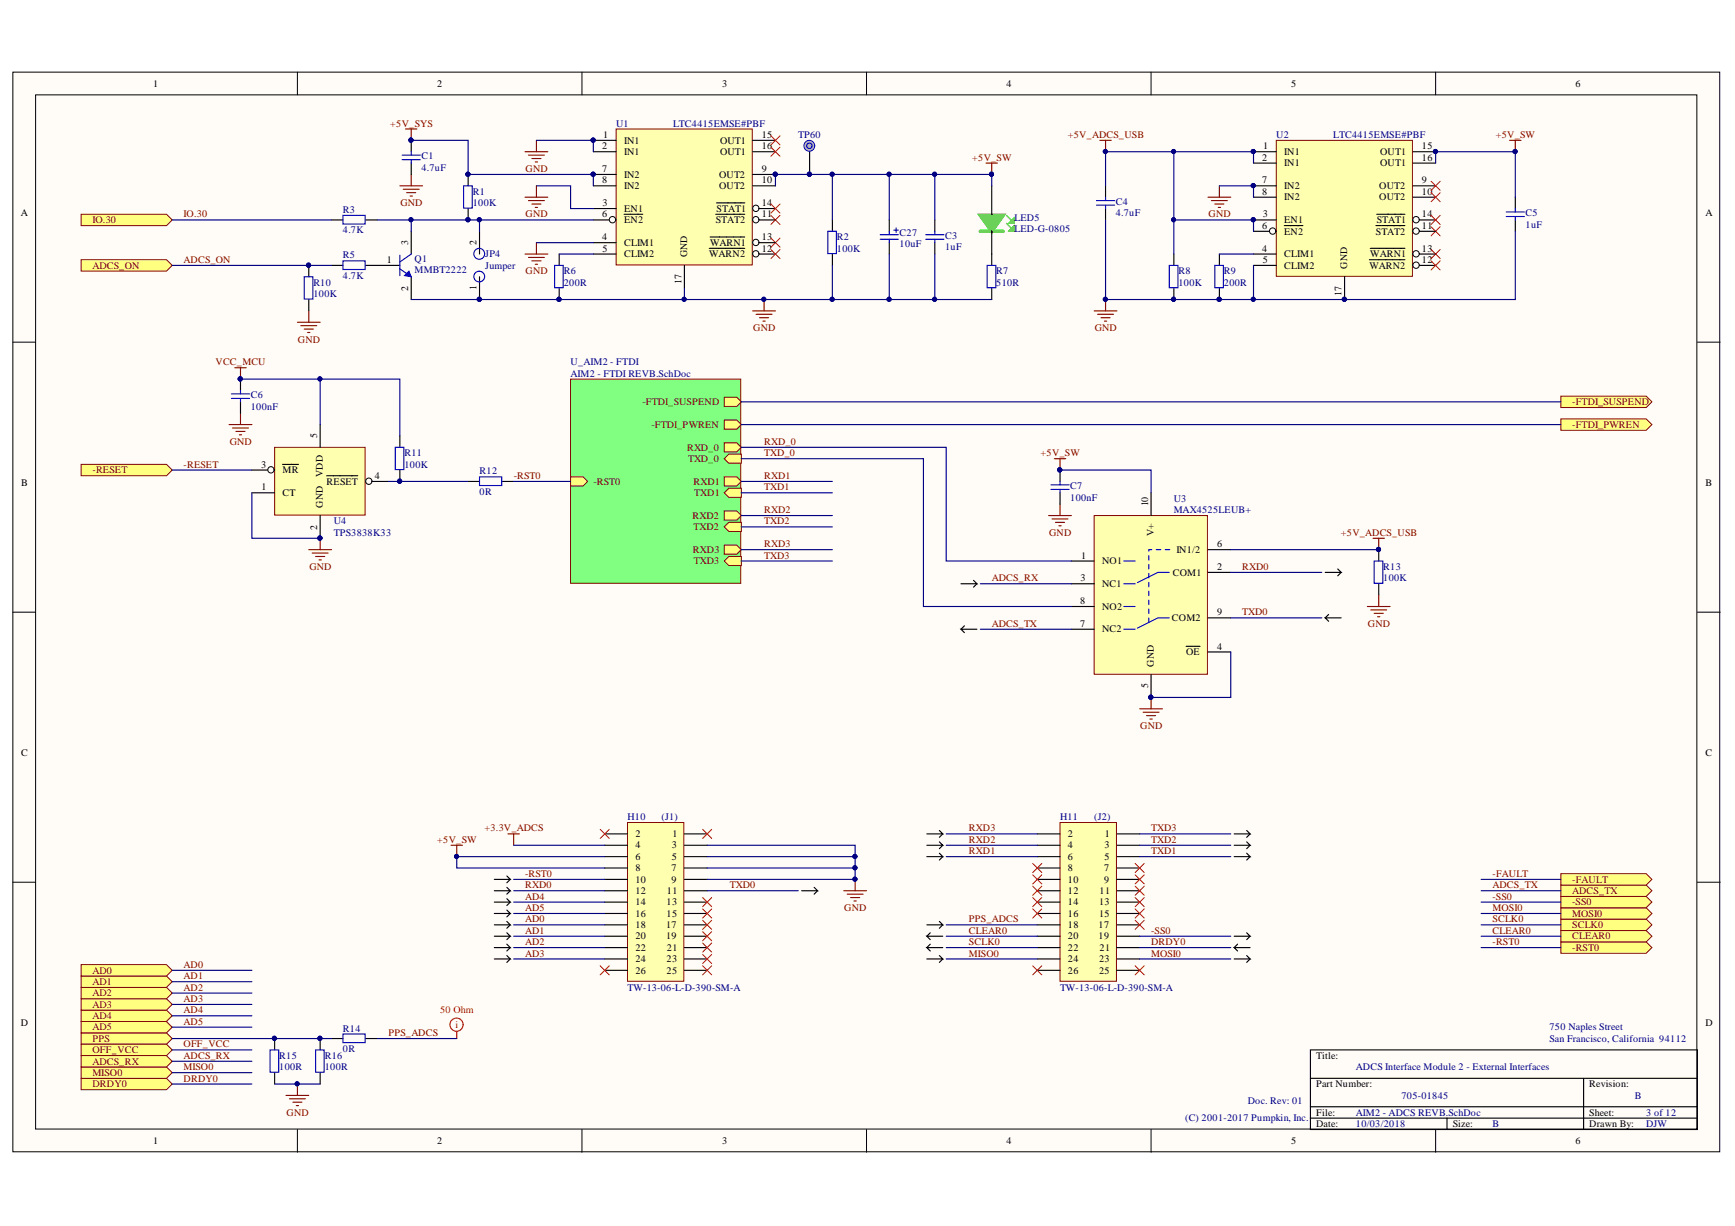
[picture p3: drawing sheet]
<svg xmlns="http://www.w3.org/2000/svg" width="297mm" height="210mm" viewBox="0 0 297 210" stroke-linecap="round" stroke-linejoin="round" font-family="sans-serif">
<defs><g id="words">
<g font-size="1.7">
<text x="26.2" y="14.8">1</text>
<text x="74.9" y="14.8">2</text>
<text x="123.6" y="14.8">3</text>
<text x="172.3" y="14.8">4</text>
<text x="221.1" y="14.8">5</text>
<text x="269.7" y="14.8">6</text>
<text x="103.2" y="23.6">1</text>
<text x="130.4" y="23.6">15</text>
<text x="103.1" y="25.6">2</text>
<text x="103.1" y="29.4">7</text>
<text x="106.8" y="24.6">IN1</text>
<text x="106.8" y="26.5">IN1</text>
<text x="123.3" y="24.6">OUT1</text>
<text x="123.3" y="26.5">OUT1</text>
<text x="130.4" y="29.4">9</text>
<text x="130.4" y="25.6">16</text>
<text x="216.1" y="27.5">2</text>
<text x="216.3" y="25.6">1</text>
<text x="219.9" y="26.5">IN1</text>
<text x="219.9" y="28.5">IN1</text>
<text x="236.3" y="26.5">OUT1</text>
<text x="236.3" y="28.5">OUT1</text>
<text x="243.4" y="25.6">15</text>
<text x="243.4" y="27.5">16</text>
<text x="103.1" y="31.4">8</text>
<text x="103.2" y="35.3">3</text>
<text x="106.8" y="30.4">IN2</text>
<text x="106.8" y="32.4">IN2</text>
<text x="123.1" y="30.4">OUT2</text>
<text x="123.1" y="32.4">OUT2</text>
<text x="130.4" y="31.4">10</text>
<text x="130.4" y="35.3">14</text>
<text x="216.1" y="31.4">7</text>
<text x="216.1" y="33.3">8</text>
<text x="219.9" y="32.4">IN2</text>
<text x="219.9" y="34.3">IN2</text>
<text x="236.1" y="32.4">OUT2</text>
<text x="236.1" y="34.3">OUT2</text>
<text x="243.4" y="31.4">9</text>
<text x="243.4" y="33.3">10</text>
<text x="3.6" y="37">A</text>
<text x="69.9" y="41.9" transform="rotate(-90 69.9 41.9)">3</text>
<text x="81.6" y="41.9" transform="rotate(-90 81.6 41.9)">2</text>
<text x="103.1" y="41.1">4</text>
<text x="103.1" y="37.2">6</text>
<text x="106.8" y="36.3">EN1</text>
<text x="106.8" y="38.2">EN2</text>
<text x="122.5" y="38.2">STAT2</text>
<text x="122.7" y="36.3">STAT1</text>
<text x="130.4" y="37.2">11</text>
<text x="130.4" y="41.1">13</text>
<text x="216.1" y="39.2">6</text>
<text x="216.2" y="37.2">3</text>
<text x="219.9" y="38.2">EN1</text>
<text x="219.9" y="40.2">EN2</text>
<text x="235.6" y="40.2">STAT2</text>
<text x="235.7" y="38.2">STAT1</text>
<text x="243.4" y="39.2">11</text>
<text x="243.4" y="37.2">14</text>
<text x="292" y="37">A</text>
<text x="66.2" y="45">1</text>
<text x="103.2" y="43.1">5</text>
<text x="106.8" y="42.1">CLIM1</text>
<text x="106.8" y="44">CLIM2</text>
<text x="117.6" y="44.1" transform="rotate(-90 117.6 44.1)">GND</text>
<text x="121.4" y="44">WARN2</text>
<text x="121.6" y="42.1">WARN1</text>
<text x="130.4" y="43.1">12</text>
<text x="216.1" y="43.1">4</text>
<text x="216.2" y="45">5</text>
<text x="219.9" y="44">CLIM1</text>
<text x="219.9" y="46">CLIM2</text>
<text x="230.7" y="46" transform="rotate(-90 230.7 46)">GND</text>
<text x="234.4" y="46">WARN2</text>
<text x="234.6" y="44">WARN1</text>
<text x="243.4" y="45">12</text>
<text x="243.4" y="43.1">13</text>
<text x="69.9" y="49.8" transform="rotate(-90 69.9 49.8)">2</text>
<text x="81.6" y="49.6" transform="rotate(-90 81.6 49.6)">1</text>
<text x="116.7" y="48.7" transform="rotate(-90 116.7 48.7)">17</text>
<text x="229.7" y="50.6" transform="rotate(-90 229.7 50.6)">17</text>
<text x="54.3" y="75" transform="rotate(-90 54.3 75)">5</text>
<text x="3.6" y="83.2">B</text>
<text x="44.7" y="80.1">3</text>
<text x="44.8" y="84">1</text>
<text x="48.4" y="81">MR</text>
<text x="55.3" y="81.7" transform="rotate(-90 55.3 81.7)">VDD</text>
<text x="55.9" y="83">RESET</text>
<text x="64.2" y="82">4</text>
<text x="292" y="83.2">B</text>
<text x="48.4" y="84.9">CT</text>
<text x="55.3" y="86.9" transform="rotate(-90 55.3 86.9)">GND</text>
<text x="196.6" y="86.7" transform="rotate(-90 196.6 86.7)">10</text>
<text x="54.3" y="90.7" transform="rotate(-90 54.3 90.7)">2</text>
<text x="185.1" y="95.6">1</text>
<text x="197.5" y="91.8" transform="rotate(-90 197.5 91.8)">V+</text>
<text x="201.4" y="94.7">IN1/2</text>
<text x="208.4" y="93.7">6</text>
<text x="185" y="99.5">3</text>
<text x="188.7" y="96.6">NO1</text>
<text x="188.7" y="100.5">NC1</text>
<text x="200.8" y="98.6">COM1</text>
<text x="208.4" y="97.6">2</text>
<text x="184.9" y="103.4">8</text>
<text x="184.9" y="107.3">7</text>
<text x="188.7" y="104.4">NO2</text>
<text x="200.6" y="106.3">COM2</text>
<text x="208.4" y="105.4">9</text>
<text x="188.7" y="108.3">NC2</text>
<text x="203.1" y="112.2">OE</text>
<text x="208.4" y="111.2">4</text>
<text x="196.6" y="117.8" transform="rotate(-90 196.6 117.8)">5</text>
<text x="197.5" y="114.2" transform="rotate(-90 197.5 114.2)">GND</text>
<text x="3.6" y="129.5">C</text>
<text x="292" y="129.5">C</text>
<text x="108.8" y="143.3">2</text>
<text x="115.1" y="143.3">1</text>
<text x="182.8" y="143.3">2</text>
<text x="189.2" y="143.3">1</text>
<text x="108.8" y="149.2">8</text>
<text x="108.8" y="147.2">6</text>
<text x="108.8" y="145.3">4</text>
<text x="115" y="149.2">7</text>
<text x="115" y="145.3">3</text>
<text x="115" y="147.2">5</text>
<text x="182.8" y="149.2">8</text>
<text x="182.8" y="147.2">6</text>
<text x="182.8" y="145.3">4</text>
<text x="189" y="149.2">7</text>
<text x="189.1" y="145.3">3</text>
<text x="189.1" y="147.2">5</text>
<text x="108.8" y="151.1">10</text>
<text x="108.8" y="155">14</text>
<text x="108.8" y="153.1">12</text>
<text x="114.1" y="155">13</text>
<text x="114.2" y="153.1">11</text>
<text x="115" y="151.1">9</text>
<text x="182.8" y="151.1">10</text>
<text x="182.8" y="155">14</text>
<text x="182.8" y="153.1">12</text>
<text x="188.2" y="155">13</text>
<text x="188.2" y="153.1">11</text>
<text x="189" y="151.1">9</text>
<text x="108.8" y="160.8">20</text>
<text x="108.8" y="158.9">18</text>
<text x="108.8" y="156.9">16</text>
<text x="114" y="158.9">17</text>
<text x="114" y="160.8">19</text>
<text x="114.1" y="156.9">15</text>
<text x="182.8" y="160.8">20</text>
<text x="182.8" y="158.9">18</text>
<text x="182.8" y="156.9">16</text>
<text x="188.1" y="158.9">17</text>
<text x="188.1" y="160.8">19</text>
<text x="188.2" y="156.9">15</text>
<text x="108.8" y="166.7">26</text>
<text x="108.8" y="164.7">24</text>
<text x="108.8" y="162.8">22</text>
<text x="114.1" y="164.7">23</text>
<text x="114.1" y="166.7">25</text>
<text x="114.2" y="162.8">21</text>
<text x="182.8" y="166.7">26</text>
<text x="182.8" y="164.7">24</text>
<text x="182.8" y="162.8">22</text>
<text x="188.2" y="164.7">23</text>
<text x="188.2" y="166.7">25</text>
<text x="188.2" y="162.8">21</text>
<text x="3.6" y="175.7">D</text>
<text x="292" y="175.7">D</text>
<text x="225.3" y="181.3">Title:</text>
<text x="225.3" y="191">File:</text>
<text x="225.3" y="186.1">Part Number:</text>
<text x="272.1" y="186.1">Revision:</text>
<text x="272.1" y="191">Sheet:</text>
<text x="26.2" y="195.9">1</text>
<text x="74.9" y="195.9">2</text>
<text x="123.6" y="195.9">3</text>
<text x="172.3" y="195.9">4</text>
<text x="221.1" y="195.9">5</text>
<text x="225.3" y="193">Date:</text>
<text x="248.7" y="193">Size:</text>
<text x="269.7" y="195.9">6</text>
<text x="272.1" y="193">Drawn By:</text>
</g>
<g font-size="1.7" fill="#800000">
<text x="66.8" y="21.7">+5V_SYS</text>
<text x="182.8" y="23.6">+5V_ADCS_USB</text>
<text x="256.1" y="23.6">+5V_SW</text>
<text x="90" y="29.4">GND</text>
<text x="166.5" y="27.5">+5V_SW</text>
<text x="68.6" y="35.3">GND</text>
<text x="15.8" y="38.2">IO.30</text>
<text x="31.4" y="37.2">IO.30</text>
<text x="90" y="37.2">GND</text>
<text x="206.9" y="37.2">GND</text>
<text x="15.8" y="46">ADCS_ON</text>
<text x="31.4" y="45">ADCS_ON</text>
<text x="90" y="47">GND</text>
<text x="51" y="58.6">GND</text>
<text x="129" y="56.7">GND</text>
<text x="187.4" y="56.7">GND</text>
<text x="36.9" y="62.5">VCC_MCU</text>
<text x="110" y="69.4">-FTDI_SUSPEND</text>
<text x="269.2" y="69.4">-FTDI_SUSPEND</text>
<text x="39.3" y="76.2">GND</text>
<text x="111.5" y="73.2">-FTDI_PWREN</text>
<text x="117.6" y="77.1">RXD_0</text>
<text x="130.8" y="76.2">RXD_0</text>
<text x="269.2" y="73.2">-FTDI_PWREN</text>
<text x="15.8" y="81">-RESET</text>
<text x="31.4" y="80.1">-RESET</text>
<text x="87.9" y="82">-RST0</text>
<text x="101.6" y="83">-RST0</text>
<text x="117.8" y="79.1">TXD_0</text>
<text x="118.7" y="83">RXD1</text>
<text x="130.8" y="82">RXD1</text>
<text x="130.8" y="84">TXD1</text>
<text x="130.8" y="78.1">TXD_0</text>
<text x="178.1" y="78.1">+5V_SW</text>
<text x="118.6" y="88.8">RXD2</text>
<text x="118.9" y="84.9">TXD1</text>
<text x="130.8" y="87.8">RXD2</text>
<text x="130.8" y="89.8">TXD2</text>
<text x="118.6" y="94.7">RXD3</text>
<text x="118.7" y="90.8">TXD2</text>
<text x="130.8" y="93.7">RXD3</text>
<text x="130.8" y="95.6">TXD3</text>
<text x="179.6" y="91.7">GND</text>
<text x="229.6" y="91.7">+5V_ADCS_USB</text>
<text x="53" y="97.6">GND</text>
<text x="118.8" y="96.6">TXD3</text>
<text x="169.8" y="99.5">ADCS_RX</text>
<text x="212.7" y="97.6">RXD0</text>
<text x="169.8" y="107.3">ADCS_TX</text>
<text x="212.7" y="105.4">TXD0</text>
<text x="234.2" y="107.3">GND</text>
<text x="195.2" y="124.8">GND</text>
<text x="83" y="142.4">+3.3V_ADCS</text>
<text x="165.9" y="142.4">RXD3</text>
<text x="197.1" y="142.4">TXD3</text>
<text x="74.9" y="144.3">+5V_SW</text>
<text x="165.9" y="144.3">RXD2</text>
<text x="165.9" y="146.2">RXD1</text>
<text x="197.1" y="144.3">TXD2</text>
<text x="197.1" y="146.2">TXD1</text>
<text x="89.9" y="150.1">-RST0</text>
<text x="89.9" y="154">AD4</text>
<text x="89.9" y="156">AD5</text>
<text x="89.9" y="152.1">RXD0</text>
<text x="125" y="152.1">TXD0</text>
<text x="144.6" y="156">GND</text>
<text x="255.5" y="156">MOSI0</text>
<text x="255.5" y="154">-SS0</text>
<text x="255.5" y="152.1">ADCS_TX</text>
<text x="255.5" y="150.1">-FAULT</text>
<text x="269.2" y="155">-SS0</text>
<text x="269.2" y="153.1">ADCS_TX</text>
<text x="269.2" y="151.1">-FAULT</text>
<text x="89.9" y="157.9">AD0</text>
<text x="89.9" y="159.9">AD1</text>
<text x="89.9" y="161.8">AD2</text>
<text x="165.9" y="161.8">SCLK0</text>
<text x="165.9" y="159.9">CLEAR0</text>
<text x="165.9" y="157.9">PPS_ADCS</text>
<text x="197.1" y="159.9">-SS0</text>
<text x="197.1" y="161.8">DRDY0</text>
<text x="255.5" y="161.8">-RST0</text>
<text x="255.5" y="159.9">CLEAR0</text>
<text x="255.5" y="157.9">SCLK0</text>
<text x="269.2" y="160.8">CLEAR0</text>
<text x="269.2" y="158.9">SCLK0</text>
<text x="269.2" y="156.9">MOSI0</text>
<text x="15.8" y="166.7">AD0</text>
<text x="31.4" y="167.7">AD1</text>
<text x="31.4" y="165.7">AD0</text>
<text x="89.9" y="163.8">AD3</text>
<text x="165.9" y="163.8">MISO0</text>
<text x="197.1" y="163.8">MOSI0</text>
<text x="269.2" y="162.8">-RST0</text>
<text x="15.8" y="172.5">AD3</text>
<text x="15.8" y="170.6">AD2</text>
<text x="15.8" y="168.6">AD1</text>
<text x="31.4" y="173.5">AD4</text>
<text x="31.4" y="171.5">AD3</text>
<text x="31.4" y="169.6">AD2</text>
<text x="15.8" y="178.4">PPS</text>
<text x="15.8" y="176.4">AD5</text>
<text x="15.8" y="174.5">AD4</text>
<text x="31.4" y="179.3">OFF_VCC</text>
<text x="31.4" y="175.4">AD5</text>
<text x="66.5" y="177.4">PPS_ADCS</text>
<text x="15.8" y="184.2">MISO0</text>
<text x="15.8" y="180.3">OFF_VCC</text>
<text x="15.8" y="182.3">ADCS_RX</text>
<text x="31.4" y="185.2">DRDY0</text>
<text x="31.4" y="183.2">MISO0</text>
<text x="31.4" y="181.3">ADCS_RX</text>
<text x="15.8" y="186.1">DRDY0</text>
<text x="49.1" y="191">GND</text>
</g>
<g font-size="1.7" fill="#000080">
<text x="105.5" y="21.7">U1</text>
<text x="115.2" y="21.7">LTC4415EMSE#PBF</text>
<text x="136.7" y="23.6">TP60</text>
<text x="218.5" y="23.6">U2</text>
<text x="228.2" y="23.6">LTC4415EMSE#PBF</text>
<text x="72.2" y="27.3">C1</text>
<text x="72.2" y="29.3">4.7uF</text>
<text x="80.9" y="33.3">R1</text>
<text x="80.9" y="35.3">100K</text>
<text x="191" y="35.1">C4</text>
<text x="58.7" y="36.5">R3</text>
<text x="58.7" y="40">4.7K</text>
<text x="143.3" y="41.1">R2</text>
<text x="154" y="40.3">C27</text>
<text x="161.8" y="40.9">C3</text>
<text x="173.7" y="37.8">LED5</text>
<text x="173.7" y="39.8">LED-G-0805</text>
<text x="191" y="37">4.7uF</text>
<text x="261.2" y="37">C5</text>
<text x="261.2" y="39">1uF</text>
<text x="58.7" y="44.2">R5</text>
<text x="58.7" y="47.7">4.7K</text>
<text x="71" y="44.8">Q1</text>
<text x="71" y="46.8">MMBT2222</text>
<text x="83.1" y="44">JP4</text>
<text x="83.1" y="46">Jumper</text>
<text x="96.5" y="47">R6</text>
<text x="143.3" y="43.1">100K</text>
<text x="154" y="42.3">10uF</text>
<text x="161.8" y="42.9">1uF</text>
<text x="170.6" y="47">R7</text>
<text x="201.7" y="47">R8</text>
<text x="209.5" y="47">R9</text>
<text x="53.6" y="48.9">R10</text>
<text x="53.6" y="50.9">100K</text>
<text x="96.5" y="48.9">200R</text>
<text x="170.6" y="48.9">510R</text>
<text x="201.7" y="48.9">100K</text>
<text x="209.5" y="48.9">200R</text>
<text x="97.7" y="62.5">U_AIM2 - FTDI</text>
<text x="97.7" y="64.5">AIM2 - FTDI REVB.SchDoc</text>
<text x="42.9" y="68.2">C6</text>
<text x="42.9" y="70.1">100nF</text>
<text x="69.2" y="78.1">R11</text>
<text x="69.2" y="80.1">100K</text>
<text x="82.1" y="81.2">R12</text>
<text x="183.2" y="83.8">C7</text>
<text x="57.2" y="89.8">U4</text>
<text x="82.1" y="84.7">0R</text>
<text x="183.2" y="85.7">100nF</text>
<text x="201" y="85.9">U3</text>
<text x="201" y="87.8">MAX4525LEUB+</text>
<text x="57.2" y="91.7">TPS3838K33</text>
<text x="236.8" y="97.6">R13</text>
<text x="236.8" y="99.5">100K</text>
<text x="107.4" y="140.4">H10</text>
<text x="113.3" y="140.4">(J1)</text>
<text x="181.5" y="140.4">H11</text>
<text x="187.3" y="140.4">(J2)</text>
<text x="107.4" y="169.6">TW-13-06-L-D-390-SM-A</text>
<text x="181.5" y="169.6">TW-13-06-L-D-390-SM-A</text>
<text x="58.7" y="176.6">R14</text>
<text x="265.3" y="176.4">750 Naples Street</text>
<text x="265.3" y="178.4">San Francisco, California 94112</text>
<text x="47.8" y="181.3">R15</text>
<text x="47.8" y="183.2">100R</text>
<text x="55.6" y="181.3">R16</text>
<text x="55.6" y="183.2">100R</text>
<text x="58.7" y="180.1">0R</text>
<text x="232.1" y="183.2">ADCS Interface Module 2 - External Interfaces</text>
<text x="202.9" y="192">(C) 2001-2017 Pumpkin, Inc.</text>
<text x="213.6" y="189.1">Doc. Rev: 01</text>
<text x="232.1" y="191">AIM2 - ADCS REVB.SchDoc</text>
<text x="239.9" y="188.1">705-01845</text>
<text x="279.9" y="188.1">B</text>
<text x="281.8" y="191">3 of 12</text>
<text x="232.1" y="193">10/03/2018</text>
<text x="255.5" y="193">B</text>
<text x="281.8" y="193">DJW</text>
</g>
<g font-size="1.7" fill="#f00">
<text x="75.3" y="173.5">50 Ohm</text>
<text x="78" y="176">i</text>
</g>
</g></defs>
<g fill="#fffcf8" stroke="#000" stroke-width=".17">
<path d="M2.2 12.3h292.2v184.9h-292.2z"/>
<path d="M6.1 16.2h284.4v177.1h-284.4z"/>
</g>
<g fill="none" stroke="#000" stroke-width=".17">
<path d="M50.9 12.3v3.9M99.6 12.3v3.9M148.4 12.3v3.9M197.1 12.3v3.9M245.8 12.3v3.9M2.2 58.6h3.9M290.6 58.6h3.9M2.2 104.8h3.9M290.6 104.8h3.9M2.2 151h3.9M290.6 151h3.9M50.9 193.4v3.9"/>
<path d="M99.6 193.4v3.9M148.4 193.4v3.9M197.1 193.4v3.9M245.8 193.4v3.9"/>
</g>
<path d="M224.4 179.8h66.2v13.6h-66.2zM224.4 184.6h66.2M224.4 189.5h66.2M224.4 191.4h66.2M247.7 191.4v2M271.1 184.6v8.8" fill="none" stroke="#000" stroke-width=".19"/>
<path d="M107.4 140.8h9.7v27.2h-9.7z" fill="#ffffb0" stroke="#800000" stroke-width=".17"/>
<g fill="none" stroke="#000" stroke-width=".19">
<path d="M103.5 142.8h3.9M103.5 144.7h3.9M103.5 146.7h3.9M103.5 148.6h3.9M103.5 150.6h3.9M103.5 152.5h3.9M103.5 154.5h3.9M103.5 156.4h3.9M103.5 158.3h3.9M117.2 142.8h3.9M117.2 144.7h3.9M117.2 146.7h3.9"/>
<path d="M117.2 148.6h3.9M117.2 150.6h3.9M117.2 152.5h3.9M117.2 154.5h3.9M117.2 156.4h3.9M117.2 158.3h3.9M103.5 160.3h3.9M103.5 162.2h3.9M103.5 164.2h3.9M103.5 166.1h3.9M117.2 160.3h3.9M117.2 162.2h3.9"/>
<path d="M117.2 164.2h3.9M117.2 166.1h3.9"/>
</g>
<path d="M181.5 140.8h9.6v27.2h-9.6z" fill="#ffffb0" stroke="#800000" stroke-width=".17"/>
<g fill="none" stroke="#000" stroke-width=".19">
<path d="M177.6 142.8h3.9M177.6 144.7h3.9M177.6 146.7h3.9M177.6 148.6h3.9M177.6 150.6h3.9M177.6 152.5h3.9M177.6 154.5h3.9M177.6 156.4h3.9M177.6 158.3h3.9M191.2 142.8h3.9M191.2 144.7h3.9M191.2 146.7h3.9"/>
<path d="M191.2 148.6h3.9M191.2 150.6h3.9M191.2 152.5h3.9M191.2 154.5h3.9M191.2 156.4h3.9M191.2 158.3h3.9M177.6 160.3h3.9M177.6 162.2h3.9M177.6 164.2h3.9M177.6 166.1h3.9M191.2 160.3h3.9M191.2 162.2h3.9"/>
<path d="M191.2 164.2h3.9M191.2 166.1h3.9"/>
</g>
<g fill="none" stroke="#f00" stroke-width=".17">
<path d="M102.8 142l1.5 1.5M104.3 142l-1.5 1.5M120.3 142l1.5 1.5M121.8 142l-1.5 1.5M176.8 151.7l1.6 1.6M176.8 153.7l1.6 1.5M176.8 155.6l1.6 1.6M178.4 151.7l-1.6 1.6M178.4 153.7l-1.6 1.5M178.4 155.6l-1.6 1.6M194.3 157.6l1.6 1.5M194.3 155.6l1.6 1.6"/>
<path d="M194.3 153.7l1.6 1.5M194.3 151.7l1.6 1.6M195.9 157.6l-1.6 1.5M195.9 155.6l-1.6 1.6M195.9 153.7l-1.6 1.5M195.9 151.7l-1.6 1.6"/>
</g>
<path d="M77.2 144.7h2M78.2 144.7v2M87 142.8h1.9M87.9 142.8v1.9M144.5 152.5h3.9M145 153.1h2.8M145.6 153.7h1.6M146.2 154.3h.4M146.4 150.6v1.9" fill="none" stroke="#800000" stroke-width=".19"/>
<g fill="#000080" stroke="#000080" stroke-width=".17">
<circle cx="146.4" cy="150.5" r=".35"/>
<circle cx="78.2" cy="146.6" r=".35"/>
</g>
<path d="M13.9 184.6h14.6l1 1-1 1h-14.6z" fill-rule="evenodd" fill="#ffff80" stroke="#800000" stroke-width=".17"/>
<g fill="none" stroke="#000" stroke-width=".19">
<path d="M86.8 150l.6 .6h-2.8M86.8 151.9l.6 .6h-2.8M86.8 153.9l.6 .6h-2.8M86.8 155.8l.6 .6h-2.8M86.8 157.8l.6 .5h-2.8M86.8 159.7l.6 .6h-2.8M87.4 150.6l-.6 .5M87.4 152.5l-.6 .6M87.4 154.5l-.6 .5M87.4 156.4l-.6 .6M87.4 158.3l-.6 .6M159.3 159.7l-.6 .6"/>
<path d="M160.8 146.1l.6 .6h-2.7M160.8 144.1l.6 .6h-2.7M160.8 142.2l.6 .6h-2.7M160.8 157.8l.6 .5h-2.7M161.4 146.7l-.6 .5M161.4 144.7l-.6 .6M161.4 142.8l-.6 .6M161.4 158.3l-.6 .6M213.4 159.7l.6 .6h-2.7M213.4 142.2l.6 .6h-2.7M213.4 144.1l.6 .6h-2.7M213.4 146.1l.6 .6h-2.7"/>
<path d="M214 142.8l-.6 .6M214 144.7l-.6 .6M214 146.7l-.6 .5M86.8 163.6l.6 .6h-2.8M87.4 160.3l-.6 .6M87.4 164.2l-.6 .6M161.4 160.3h-2.7l.6 .6M214 160.3l-.6 .6"/>
</g>
<g fill="none" stroke="#f00" stroke-width=".17">
<path d="M120.3 155.6l1.5 1.6M120.3 157.6l1.5 1.5M120.3 159.5l1.5 1.6M120.3 153.7l1.5 1.5M121.8 155.6l-1.5 1.6M121.8 157.6l-1.5 1.5M121.8 159.5l-1.5 1.6M121.8 153.7l-1.5 1.5M102.8 165.4l1.5 1.5M104.3 165.4l-1.5 1.5M120.3 163.4l1.5 1.6M120.3 165.4l1.5 1.5"/>
<path d="M121.8 163.4l-1.5 1.6M121.8 165.4l-1.5 1.5"/>
</g>
<path d="M47 76.6h15.5v11.6h-15.5z" fill="#ffffb0" stroke="#800000" stroke-width=".17"/>
<path d="M43.1 80.5h3.9" fill="none" stroke="#000" stroke-width=".19"/>
<circle cx="46.4" cy="80.4" r=".54" fill="#fffcf8" stroke="#000" stroke-width=".17"/>
<path d="M48.4 79.5h2.7M54.8 72.7v3.9M43.1 84.4h3.9M54.8 88.3v3.9M62.6 82.4h3.9" fill="none" stroke="#000" stroke-width=".19"/>
<circle cx="54.8" cy="92.1" r=".35" fill="#000080" stroke="#000080" stroke-width=".17"/>
<circle cx="63.1" cy="82.4" r=".54" fill="#fffcf8" stroke="#000" stroke-width=".17"/>
<path d="M68.5 74.6v2M55.9 81.5h3.1M59.1 81.5h2.1M68.5 80.5v1.9M80.1 82.4h2M86 82.4h1.9" fill="none" stroke="#000" stroke-width=".19"/>
<g fill="#000080" stroke="#000080" stroke-width=".17">
<circle cx="54.8" cy="92.1" r=".35"/>
<circle cx="41.1" cy="64.9" r=".35"/>
<circle cx="68.4" cy="82.4" r=".35"/>
</g>
<path d="M40.2 63h1.9M41.2 63v1.9M52.9 94.1h3.9M53.5 94.7h2.7M54 95.3h1.6M54.6 95.9h.4M54.8 92.2v1.9" fill="none" stroke="#800000" stroke-width=".19"/>
<path d="M67.7 76.6h1.4v3.8h-1.4zM82.1 81.6h3.8v1.5h-3.8z" fill="none" stroke="#00f" stroke-width=".19"/>
<g fill="#ffff80" stroke="#800000" stroke-width=".17">
<path d="M267.2 161.3h14.6l1 .9-1 1h-14.6z" fill-rule="evenodd"/>
<path d="M13.9 182.7h14.6l1 .9-1 1h-14.6z" fill-rule="evenodd"/>
<path d="M13.9 176.8h14.6l1 1-1 1h-14.6z" fill-rule="evenodd"/>
</g>
<path d="M47 177.8v2M54.8 177.8v2M56.8 177.8h1.9M62.6 177.8h2M47 183.6v2M54.8 183.6v2" fill="none" stroke="#000" stroke-width=".19"/>
<g fill="#000080" stroke="#000080" stroke-width=".17">
<circle cx="47" cy="177.8" r=".35"/>
<circle cx="54.8" cy="177.8" r=".35"/>
<circle cx="50.9" cy="185.6" r=".35"/>
</g>
<path d="M46.2 179.8h1.5v3.8h-1.5zM54 179.8h1.5v3.8h-1.5zM58.7 177h3.8v1.5h-3.8z" fill="none" stroke="#00f" stroke-width=".19"/>
<path d="M49 187.5h3.9M49.6 188.1h2.7M50.1 188.7h1.6M50.7 189.3h.4M50.9 185.6v1.9" fill="none" stroke="#800000" stroke-width=".19"/>
<g fill="#ffff80" stroke="#800000" stroke-width=".17">
<path d="M267.2 159.3h14.6l1 1-1 1h-14.6z" fill-rule="evenodd"/>
<path d="M267.2 157.4h14.6l1 .9-1 1h-14.6z" fill-rule="evenodd"/>
<path d="M267.2 155.4h14.6l1 1-1 1h-14.6z" fill-rule="evenodd"/>
<path d="M267.2 153.5h14.6l1 1-1 .9h-14.6z" fill-rule="evenodd"/>
<path d="M13.9 79.5h14.6l1 1-1 1h-14.6z" fill-rule="evenodd"/>
<path d="M13.9 178.8h14.6l1 1-1 .9h-14.6z" fill-rule="evenodd"/>
</g>
<path d="M176.8 149.8l1.6 1.5M178.4 149.8l-1.6 1.5M194.3 149.8l1.6 1.5M195.9 149.8l-1.6 1.5" fill="none" stroke="#f00" stroke-width=".17"/>
<g fill="#ffff80" stroke="#800000" stroke-width=".17">
<path d="M13.9 180.7h14.6l1 1-1 1h-14.6z" fill-rule="evenodd"/>
<path d="M267.2 151.5h14.6l1 1-1 1h-14.6z" fill-rule="evenodd"/>
</g>
<path d="M70.4 39.6v3.9M80.1 29.9v1.9M80.1 35.7v2M82.1 39.6v3.9M64.6 45.4h3.9M70.4 47.4v3.9M82.1 47.4v3.9" fill="none" stroke="#000" stroke-width=".19"/>
<g fill="#000080" stroke="#000080" stroke-width=".17">
<circle cx="80.1" cy="29.8" r=".35"/>
<circle cx="80.1" cy="37.6" r=".35"/>
<circle cx="70.4" cy="24" r=".35"/>
<circle cx="82.1" cy="51.2" r=".35"/>
</g>
<g fill="none" stroke="#00f" stroke-width=".19">
<path d="M79.4 31.8h1.4v3.8h-1.4zM68.5 46l1.9 1.4M68.5 43.7v3.5M70.4 43.5l-1.9 1.4M82 46.4a.91 .91 0 0 0-.7 1.4 .91 .91 0 0 0 1.5 0 .91 .91 0 0 0-.7-1.4"/>
<circle cx="82" cy="43.5" r=".93"/>
</g>
<path d="M68.5 31.8h3.9M69 32.4h2.8M69.4 22.1h2M69.6 33h1.6M70.2 33.6h.4M70.4 22.1v1.9M70.4 29.9v1.9" fill="none" stroke="#800000" stroke-width=".19"/>
<path d="M69.2 47.2l.8-.8 .4 1z" fill="#00f"/>
<path d="M69.2 47.2l.8-.8 .4 1z" fill="none" stroke="#00f" stroke-width=".17"/>
<path d="M50.9 55.2h3.9M51.5 55.8h2.7M52.1 56.3h1.5M52.7 56.9h.4M52.9 53.2v2M128.9 53.2h3.9M129.4 53.8h2.8M130 54.4h1.6M130.6 55h.4M130.8 51.3v1.9" fill="none" stroke="#800000" stroke-width=".19"/>
<g fill="#000080" stroke="#000080" stroke-width=".17">
<circle cx="130.8" cy="51.2" r=".35"/>
<circle cx="52.8" cy="45.4" r=".35"/>
</g>
<path d="M52.9 45.4v2M52.9 51.3v1.9M56.8 45.4h1.9M62.6 45.4h2" fill="none" stroke="#000" stroke-width=".19"/>
<path d="M52.1 47.4h1.5v3.8h-1.5zM58.7 44.7h3.8v1.4h-3.8z" fill="none" stroke="#00f" stroke-width=".19"/>
<path d="M13.9 44.5h14.6l1 .9-1 1h-14.6z" fill-rule="evenodd" fill="#ffff80" stroke="#800000" stroke-width=".17"/>
<path d="M56.8 37.7h1.9M62.6 37.7h2" fill="none" stroke="#000" stroke-width=".19"/>
<path d="M58.7 36.9h3.8v1.5h-3.8z" fill="none" stroke="#00f" stroke-width=".19"/>
<g fill="#ffff80" stroke="#800000" stroke-width=".17">
<path d="M13.9 36.7h14.6l1 1-1 .9h-14.6z" fill-rule="evenodd"/>
<path d="M267.2 149.6h14.6l1 1-1 .9h-14.6z" fill-rule="evenodd"/>
</g>
<path d="M142.5 37.7v1.9M152.2 37.7v1.9M160 37.7v1.9M142.5 43.5v1.9M152.2 41.5v2M160 41.5v2" fill="none" stroke="#000" stroke-width=".19"/>
<path d="M141.7 39.6h1.5v3.8h-1.5zM152.2 39.6v.6M153 39.4h.8M153.4 39v.8M160 39.6v.6M150.7 41h3.1M150.7 40.2h3.1M152.2 41v.5M158.5 41h3.1M158.5 40.2h3.1M160 41v.5" fill="none" stroke="#00f" stroke-width=".19"/>
<path d="M167.8 36.9h3.9l-1.9 2.7z" fill="#00bf00"/>
<path d="M167.8 36.9h3.9l-1.9 2.7zM167.8 39.6h3.9" fill="none" stroke="#00bf00" stroke-width=".58"/>
<path d="M172.7 39.6l1-1v1z" fill="#00bf00"/>
<path d="M172.7 39.6l1-1v1h-1l1-1z" fill="none" stroke="#00bf00" stroke-width=".17"/>
<path d="M172.3 38.2l1 1" fill="none" stroke="#00bf00" stroke-width=".19"/>
<path d="M172.7 38.2l1-.9v.9z" fill="#00bf00"/>
<path d="M172.7 38.2l1-.9v.9h-1l1-.9z" fill="none" stroke="#00bf00" stroke-width=".17"/>
<path d="M172.3 36.9l1 .9" fill="none" stroke="#00bf00" stroke-width=".19"/>
<path d="M169.8 31.8v4.9M169.8 39.6v5.8M169.8 49.3v2" fill="none" stroke="#000" stroke-width=".19"/>
<path d="M169 45.4h1.5v3.9h-1.5z" fill="none" stroke="#00f" stroke-width=".19"/>
<path d="M168.8 27.9h2M169.8 27.9v2" fill="none" stroke="#800000" stroke-width=".19"/>
<circle cx="169.7" cy="29.8" r=".35" fill="#000080" stroke="#000080" stroke-width=".17"/>
<path d="M176.8 165.4l1.6 1.5M178.4 165.4l-1.6 1.5M194.3 165.4l1.6 1.5M195.9 165.4l-1.6 1.5" fill="none" stroke="#f00" stroke-width=".17"/>
<path d="M97.7 64.9h29.1v35h-29.1z" fill="#80ff80" stroke="#800000" stroke-width=".17"/>
<path d="M97.7 81.6h2.1l.8 .8-.8 .8h-2.1z" fill-rule="evenodd" fill="#ffff80"/>
<path d="M97.7 81.6h2.1l.8 .8-.8 .8h-2.1z" fill="none" stroke="#800000" stroke-width=".17"/>
<path d="M124 68h2.1l.8 .8-.8 .8h-2.1z" fill-rule="evenodd" fill="#ffff80"/>
<path d="M124 68h2.1l.8 .8-.8 .8h-2.1z" fill="none" stroke="#800000" stroke-width=".17"/>
<path d="M124 71.9h2.1l.8 .8-.8 .8h-2.1z" fill-rule="evenodd" fill="#ffff80"/>
<path d="M124 71.9h2.1l.8 .8-.8 .8h-2.1z" fill="none" stroke="#800000" stroke-width=".17"/>
<path d="M124 78.5l.8-.7h2.1v1.5h-2.1z" fill-rule="evenodd" fill="#ffff80"/>
<path d="M124 78.5l.8-.7h2.1v1.5h-2.1z" fill="none" stroke="#800000" stroke-width=".17"/>
<path d="M124 75.8h2.1l.8 .8-.8 .8h-2.1z" fill-rule="evenodd" fill="#ffff80"/>
<path d="M124 75.8h2.1l.8 .8-.8 .8h-2.1z" fill="none" stroke="#800000" stroke-width=".17"/>
<path d="M124 84.4l.8-.8h2.1v1.6h-2.1z" fill-rule="evenodd" fill="#ffff80"/>
<path d="M124 84.4l.8-.8h2.1v1.6h-2.1z" fill="none" stroke="#800000" stroke-width=".17"/>
<path d="M124 81.6h2.1l.8 .8-.8 .8h-2.1z" fill-rule="evenodd" fill="#ffff80"/>
<path d="M124 81.6h2.1l.8 .8-.8 .8h-2.1z" fill="none" stroke="#800000" stroke-width=".17"/>
<path d="M124 90.2l.8-.8h2.1v1.6h-2.1z" fill-rule="evenodd" fill="#ffff80"/>
<path d="M124 90.2l.8-.8h2.1v1.6h-2.1z" fill="none" stroke="#800000" stroke-width=".17"/>
<path d="M124 87.5h2.1l.8 .8-.8 .7h-2.1z" fill-rule="evenodd" fill="#ffff80"/>
<path d="M124 87.5h2.1l.8 .8-.8 .7h-2.1z" fill="none" stroke="#800000" stroke-width=".17"/>
<path d="M124 96.1l.8-.8h2.1v1.5h-2.1z" fill-rule="evenodd" fill="#ffff80"/>
<path d="M124 96.1l.8-.8h2.1v1.5h-2.1z" fill="none" stroke="#800000" stroke-width=".17"/>
<path d="M124 93.3h2.1l.8 .8-.8 .8h-2.1z" fill-rule="evenodd" fill="#ffff80"/>
<path d="M124 93.3h2.1l.8 .8-.8 .8h-2.1z" fill="none" stroke="#800000" stroke-width=".17"/>
<g fill="#ffff80" stroke="#800000" stroke-width=".17">
<path d="M267.2 71.7h14.6l1 1-1 1h-14.6z" fill-rule="evenodd"/>
<path d="M267.2 67.8h14.6l1 1-1 1h-14.6z" fill-rule="evenodd"/>
</g>
<g fill="none" stroke="#800000" stroke-width=".19">
<path d="M188.3 24h1.9M189.3 24v2M258.5 24h1.9M259.4 24v2M187.3 53.2h3.9M187.9 53.8h2.7M188.5 54.4h1.6M189.1 55h.4M189.3 51.3v1.9M39.2 72.7h3.9M39.8 73.3h2.7M40.4 73.9h1.6"/>
<path d="M41 74.4h.4M41.2 70.7v2"/>
</g>
<g fill="#000080" stroke="#000080" stroke-width=".17">
<circle cx="189.2" cy="51.2" r=".35"/>
<circle cx="259.4" cy="25.9" r=".35"/>
<circle cx="200.9" cy="51.2" r=".35"/>
<circle cx="189.2" cy="25.9" r=".35"/>
</g>
<path d="M259.4 33.8v1.9M259.4 37.7v1.9M201 43.5v1.9M201 49.3v2" fill="none" stroke="#000" stroke-width=".19"/>
<path d="M257.9 36.3h3.1M257.9 37.1h3.1M259.4 35.7v.6M259.4 37.1v.6M200.2 45.4h1.5v3.9h-1.5z" fill="none" stroke="#00f" stroke-width=".19"/>
<path d="M245 42.7l1.6 1.6M246.6 42.7l-1.6 1.6" fill="none" stroke="#f00" stroke-width=".17"/>
<path d="M187.3 88.3h19.4v27.1h-19.4z" fill="#ffffb0" stroke="#800000" stroke-width=".17"/>
<g fill="none" stroke="#000" stroke-width=".19">
<path d="M166.7 99.4l.6 .5h-2.8M167.3 99.9l-.6 .6M183.4 96.1h3.9M183.4 99.9h3.9M197.1 84.4v3.9M206.8 98h3.9M206.8 94.1h3.9M229 97.4l.6 .6h-2.7M229.6 98l-.6 .6M236 94.1v2M236 99.9v2M165.1 107.1l-.6 .6"/>
<path d="M167.3 107.7h-2.8l.6 .6M183.4 103.8h3.9M183.4 107.7h3.9M197.1 115.5v3.9M203.1 110.7h1.2M204.4 110.7h1M206.8 105.8h3.9M206.8 111.6h3.9M227.5 105.2l-.6 .6M229.6 105.8h-2.7l.6 .6"/>
</g>
<path d="M192.4 96.1h1.9M192.4 99.9h1.9M200.2 98h-2l-3.5 1.8M235.3 96.1h1.4v3.8h-1.4zM192.4 103.8h1.9M192.4 107.7h1.9M200.2 105.8h-2l-3.5 1.7" fill="none" stroke="#00f" stroke-width=".19"/>
<path d="M196.7 106.6v-12.5h4.3" fill="none" stroke="#00f" stroke-width=".19" stroke-dasharray=".8 .8"/>
<g fill="#000080" stroke="#000080" stroke-width=".17">
<circle cx="197" cy="119.4" r=".35"/>
<circle cx="181.4" cy="80.4" r=".35"/>
<circle cx="236" cy="94.1" r=".35"/>
</g>
<g fill="none" stroke="#800000" stroke-width=".19">
<path d="M180.5 78.5h2M181.5 78.5v2M179.5 88.3h3.9M180.1 88.9h2.7M180.7 89.4h1.6M181.3 90h.4M181.5 86.3v2M235.1 92.2h1.9M236 92.2v1.9M197.1 119.4v2M234.1 103.8h3.9M234.7 104.4h2.7"/>
<path d="M235.3 105h1.5M235.8 105.6h.4M236 101.9v1.9M195.1 121.4h3.9M195.7 121.9h2.7M196.3 122.5h1.5M196.9 123.1h.4"/>
</g>
<g fill="#ffff80" stroke="#800000" stroke-width=".17">
<path d="M13.9 174.9h14.6l1 1-1 .9h-14.6z" fill-rule="evenodd"/>
<path d="M13.9 172.9h14.6l1 1-1 1h-14.6z" fill-rule="evenodd"/>
<path d="M13.9 171h14.6l1 1-1 .9h-14.6z" fill-rule="evenodd"/>
<path d="M13.9 169h14.6l1 1-1 1h-14.6z" fill-rule="evenodd"/>
<path d="M13.9 167.1h14.6l1 1-1 .9h-14.6z" fill-rule="evenodd"/>
<path d="M13.9 165.2h14.6l1 .9-1 1h-14.6z" fill-rule="evenodd"/>
</g>
<path d="M120.3 161.5l1.5 1.5M121.8 161.5l-1.5 1.5" fill="none" stroke="#f00" stroke-width=".17"/>
<path d="M138.6 26v3.9" fill="none" stroke="#000" stroke-width=".19"/>
<circle cx="138.6" cy="29.8" r=".35" fill="#000080" stroke="#000080" stroke-width=".17"/>
<circle cx="138.6" cy="25" r=".93" fill="#c0c0c0" stroke="#00f" stroke-width=".17"/>
<path d="M139 25.2a.47 .47 0 0 0-.5-.7 .47 .47 0 0 0-.3 .7 .47 .47 0 0 0 .8 0M95 45.4h1.4v3.9h-1.4zM208 45.4h1.4v3.9h-1.4zM39.6 67.4h3.1M39.6 68.2h3.1M41.2 66.9v.5M41.2 68.2v.6M179.9 83h3.1M179.9 83.8h3.1M181.5 82.4v.6M181.5 83.8v.6" fill="none" stroke="#00f" stroke-width=".19"/>
<g fill="#000080" stroke="#000080" stroke-width=".17">
<circle cx="138.6" cy="29.8" r=".35"/>
<circle cx="41.1" cy="64.9" r=".35"/>
<circle cx="181.4" cy="80.4" r=".35"/>
<circle cx="208.7" cy="51.2" r=".35"/>
<circle cx="95.7" cy="51.2" r=".35"/>
</g>
<g fill="none" stroke="#000" stroke-width=".19">
<path d="M95.7 43.5v1.9M95.7 49.3v2M208.8 43.5v1.9M208.8 49.3v2M41.2 64.9v2M41.2 68.8v1.9M181.5 80.5v1.9M181.5 84.4v1.9M139.4 151.9l.6 .6h-2.8M140 152.5l-.6 .6M86.8 161.7l.6 .5h-2.8M87.4 162.2l-.6 .6"/>
<path d="M159.3 161.7l-.6 .5M160.8 163.6l.6 .6h-2.7M161.4 162.2h-2.7l.6 .6M161.4 164.2l-.6 .6M211.9 161.7l-.6 .5M213.4 163.6l.6 .6h-2.7M214 162.2h-2.7l.6 .6M214 164.2l-.6 .6"/>
</g>
<path d="M132 36.9l1.5 1.5M133.5 36.9l-1.5 1.5M245 38.8l1.6 1.6M246.6 38.8l-1.6 1.6M132 40.8l1.5 1.5M133.5 40.8l-1.5 1.5M176.8 147.8l1.6 1.6M178.4 147.8l-1.6 1.6M194.3 147.8l1.6 1.6M195.9 147.8l-1.6 1.6" fill="none" stroke="#f00" stroke-width=".17"/>
<g fill="none" stroke="#f00" stroke-width=".19">
<path d="M78.2 176.6v1.2"/>
<circle cx="78.2" cy="175.4" r="1.13"/>
</g>
<path d="M105.5 22.1h23.3v23.3h-23.3z" fill="#ffffb0" stroke="#800000" stroke-width=".17"/>
<path d="M101.6 24h3.9M101.6 26h3.9M101.6 35.7h3.9M101.6 37.7h3.9M101.6 41.5h3.9M101.6 43.5h3.9" fill="none" stroke="#000" stroke-width=".19"/>
<circle cx="101.5" cy="24" r=".35" fill="#000080" stroke="#000080" stroke-width=".17"/>
<circle cx="104.9" cy="37.6" r=".55" fill="#fffcf8" stroke="#000" stroke-width=".17"/>
<path d="M101.6 29.9h3.9M101.6 31.8h3.9M106.8 36.7h3.2M128.9 29.9h3.9M128.9 31.8h3.9M128.9 37.7h3.9" fill="none" stroke="#000" stroke-width=".19"/>
<g fill="#000080" stroke="#000080" stroke-width=".17">
<circle cx="101.5" cy="29.8" r=".35"/>
<circle cx="132.7" cy="29.8" r=".35"/>
</g>
<circle cx="129.4" cy="37.6" r=".54" fill="#fffcf8" stroke="#000" stroke-width=".17"/>
<path d="M122.5 36.7h.9M123.5 36.7h4M128.9 43.5h3.9" fill="none" stroke="#000" stroke-width=".19"/>
<circle cx="129.4" cy="43.5" r=".54" fill="#fffcf8" stroke="#000" stroke-width=".17"/>
<path d="M121.4 42.5h6.1M128.9 41.5h3.9" fill="none" stroke="#000" stroke-width=".19"/>
<circle cx="129.4" cy="41.5" r=".54" fill="#fffcf8" stroke="#000" stroke-width=".17"/>
<path d="M128.9 35.7h3.9M121.6 40.6h5.9" fill="none" stroke="#000" stroke-width=".19"/>
<circle cx="129.4" cy="35.7" r=".54" fill="#fffcf8" stroke="#000" stroke-width=".17"/>
<path d="M70.4 24v2M70.4 27.9v2M122.7 34.7h.8M123.6 34.7h3.9M128.9 24h3.9M128.9 26h3.9M189.3 31.8v2M189.3 35.7v2M117.2 45.4v3.9" fill="none" stroke="#000" stroke-width=".19"/>
<g fill="#000080" stroke="#000080" stroke-width=".17">
<circle cx="101.5" cy="24" r=".35"/>
<circle cx="101.5" cy="29.8" r=".35"/>
<circle cx="132.7" cy="29.8" r=".35"/>
<circle cx="70.4" cy="24" r=".35"/>
</g>
<path d="M132 34.9l1.5 1.6M132 23.3l1.5 1.5M132 25.2l1.5 1.6M133.5 34.9l-1.5 1.6M133.5 23.3l-1.5 1.5M133.5 25.2l-1.5 1.6M132 42.7l1.5 1.6M133.5 42.7l-1.5 1.6" fill="none" stroke="#f00" stroke-width=".17"/>
<path d="M68.8 26.6h3.2M68.8 27.3h3.2M70.4 26v.6M70.4 27.3v.6M187.7 34.3h3.1M187.7 35.1h3.1M189.3 33.8v.5M189.3 35.1v.6" fill="none" stroke="#00f" stroke-width=".19"/>
<path d="M218.5 24h23.3v23.3h-23.3z" fill="#ffffb0" stroke="#800000" stroke-width=".17"/>
<path d="M214.6 26h3.9M214.6 27.9h3.9M214.6 37.7h3.9M214.6 39.6h3.9M214.6 43.5h3.9M214.6 45.4h3.9" fill="none" stroke="#000" stroke-width=".19"/>
<g fill="#000080" stroke="#000080" stroke-width=".17">
<circle cx="214.6" cy="25.9" r=".35"/>
<circle cx="214.6" cy="37.6" r=".35"/>
</g>
<circle cx="217.9" cy="39.6" r=".55" fill="#fffcf8" stroke="#000" stroke-width=".17"/>
<path d="M214.6 31.8h3.9M214.6 33.8h3.9M219.9 38.6h3.2M241.9 31.8h3.9M241.9 33.8h3.9M241.9 39.6h3.9" fill="none" stroke="#000" stroke-width=".19"/>
<circle cx="214.6" cy="31.8" r=".35" fill="#000080" stroke="#000080" stroke-width=".17"/>
<circle cx="242.4" cy="39.6" r=".55" fill="#fffcf8" stroke="#000" stroke-width=".17"/>
<path d="M235.6 38.6h.8M236.5 38.6h4M241.9 45.4h3.9" fill="none" stroke="#000" stroke-width=".19"/>
<circle cx="242.4" cy="45.4" r=".55" fill="#fffcf8" stroke="#000" stroke-width=".17"/>
<path d="M234.4 44.5h6.1M241.9 43.5h3.9" fill="none" stroke="#000" stroke-width=".19"/>
<circle cx="242.4" cy="43.5" r=".55" fill="#fffcf8" stroke="#000" stroke-width=".17"/>
<path d="M241.9 37.7h3.9M234.6 42.5h5.9" fill="none" stroke="#000" stroke-width=".19"/>
<circle cx="242.4" cy="37.6" r=".55" fill="#fffcf8" stroke="#000" stroke-width=".17"/>
<path d="M235.7 36.7h.8M236.6 36.7h3.9M241.9 26h3.9M241.9 27.9h3.9M230.2 47.4v3.9" fill="none" stroke="#000" stroke-width=".19"/>
<g fill="#000080" stroke="#000080" stroke-width=".17">
<circle cx="245.7" cy="25.9" r=".35"/>
<circle cx="230.2" cy="51.2" r=".35"/>
<circle cx="214.6" cy="25.9" r=".35"/>
<circle cx="214.6" cy="37.6" r=".35"/>
<circle cx="214.6" cy="31.8" r=".35"/>
<circle cx="54.8" cy="92.1" r=".35"/>
<circle cx="68.4" cy="82.4" r=".35"/>
<circle cx="41.1" cy="64.9" r=".35"/>
<circle cx="54.8" cy="64.9" r=".35"/>
<circle cx="54.8" cy="177.8" r=".35"/>
<circle cx="47" cy="177.8" r=".35"/>
<circle cx="50.9" cy="185.6" r=".35"/>
<circle cx="152.2" cy="51.2" r=".35"/>
<circle cx="160" cy="51.2" r=".35"/>
<circle cx="152.2" cy="29.8" r=".35"/>
<circle cx="160" cy="29.8" r=".35"/>
<circle cx="169.7" cy="29.8" r=".35"/>
<circle cx="52.8" cy="45.4" r=".35"/>
<circle cx="181.4" cy="80.4" r=".35"/>
<circle cx="197" cy="119.4" r=".35"/>
<circle cx="236" cy="94.1" r=".35"/>
<circle cx="146.4" cy="150.5" r=".35"/>
<circle cx="146.4" cy="148.6" r=".35"/>
<circle cx="146.4" cy="146.6" r=".35"/>
<circle cx="78.2" cy="146.6" r=".35"/>
<circle cx="189.2" cy="25.9" r=".35"/>
<circle cx="200.9" cy="25.9" r=".35"/>
<circle cx="214.6" cy="51.2" r=".35"/>
<circle cx="208.7" cy="51.2" r=".35"/>
<circle cx="200.9" cy="51.2" r=".35"/>
<circle cx="189.2" cy="51.2" r=".35"/>
<circle cx="200.9" cy="37.6" r=".35"/>
<circle cx="117.1" cy="51.2" r=".35"/>
<circle cx="142.5" cy="51.2" r=".35"/>
<circle cx="142.5" cy="29.8" r=".35"/>
<circle cx="130.8" cy="51.2" r=".35"/>
<circle cx="95.7" cy="51.2" r=".35"/>
<circle cx="82.1" cy="51.2" r=".35"/>
<circle cx="138.6" cy="29.8" r=".35"/>
<circle cx="132.7" cy="29.8" r=".35"/>
<circle cx="70.4" cy="37.6" r=".35"/>
<circle cx="70.4" cy="24" r=".35"/>
<circle cx="80.1" cy="29.8" r=".35"/>
<circle cx="101.5" cy="29.8" r=".35"/>
<circle cx="259.4" cy="25.9" r=".35"/>
<circle cx="101.5" cy="24" r=".35"/>
<circle cx="82.1" cy="37.6" r=".35"/>
<circle cx="80.1" cy="37.6" r=".35"/>
</g>
<path d="M245 36.9l1.6 1.5M245 33l1.6 1.5M245 31l1.6 1.6M246.6 36.9l-1.6 1.5M246.6 33l-1.6 1.5M246.6 31l-1.6 1.6M245 44.7l1.6 1.5M246.6 44.7l-1.6 1.5" fill="none" stroke="#f00" stroke-width=".17"/>
<g fill="none" stroke="#800000" stroke-width=".19">
<path d="M89.9 33.8h3.9M89.9 26h3.9M90.5 34.3h2.7M90.5 26.6h2.7M91.1 34.9h1.5M91.1 27.1h1.5M91.6 35.5h.4M91.6 27.7h.4M91.8 24v2M91.8 31.8v2M206.8 33.8h3.9M207.4 34.3h2.7"/>
<path d="M208 34.9h1.5M208.6 35.5h.4M208.8 31.8v2M89.9 43.5h3.9M90.5 44.1h2.7M91.1 44.7h1.5M91.6 45.2h.4M91.8 41.5v2"/>
</g>
<g fill="none" stroke="#000080" stroke-width=".19">
<path d="M29.5 37.7h27.3M64.6 37.7h37M70.4 24h9.7v5.9h21.5v1.9M70.4 37.7v1.9M82.1 37.7v1.9M91.8 24h9.8v2M91.8 31.8h5.9v3.9h3.9M132.8 31.8v-1.9h37v1.9M142.5 29.9v7.8M152.2 29.9v7.8M160 29.9v7.8M189.3 37.7v13.6h70.1v-11.7"/>
<path d="M201 26v11.7M208.8 31.8h5.8v2M214.6 27.9v-1.9h-25.3v5.8M214.6 39.6v-1.9h-13.6v5.8M245.8 27.9v-1.9h13.6v7.8M29.5 45.4h27.3M70.4 51.3h99.4M91.8 41.5h9.8M95.7 43.5h5.9M117.2 49.3v2M142.5 45.4v5.9M152.2 43.5v7.8"/>
<path d="M160 43.5v7.8M208.8 43.5h5.8M214.6 45.4v5.9M41.2 64.9h27.3v9.7M54.8 64.9v7.8M126.9 76.6h35.1v19.5h21.4M126.9 78.5h31.2v25.3h25.3M126.9 68.8h140.3M126.9 72.7h140.3M29.5 80.5h13.6M43.1 84.4v7.8h11.7M66.5 82.4h13.6"/>
<path d="M87.9 82.4h9.8M126.9 82.4h15.6M126.9 96.1h15.6M126.9 94.1h15.6M126.9 90.2h15.6M126.9 88.3h15.6M126.9 84.4h15.6M167.8 99.9h15.6M181.5 80.5h15.6v3.9M210.7 94.1h25.3M210.7 98h15.6M167.8 107.7h15.6"/>
<path d="M210.7 111.6v7.8h-13.6M210.7 105.8h15.6M87.9 154.5h15.6M87.9 156.4h15.6M87.9 158.3h15.6M87.9 144.7h15.6M87.9 150.6h15.6M87.9 152.5h15.6M103.5 146.7h-25.3v1.9h25.3M121.1 144.7h25.3v5.9h-25.3M121.1 146.7h25.3M121.1 152.5h15.6"/>
<path d="M121.1 148.6h25.3M162 158.3h15.6M162 144.7h15.6M162 142.8h15.6M162 146.7h15.6M195.1 144.7h15.6M195.1 142.8h15.6M195.1 146.7h15.6M253.6 154.5h13.6M253.6 156.4h13.6M253.6 158.3h13.6M253.6 150.6h13.6"/>
<path d="M253.6 152.5h13.6M29.5 177.8h27.3M29.5 179.8h13.6M29.5 175.9h13.6M29.5 173.9h13.6M29.5 172h13.6M29.5 170h13.6M29.5 168.1h13.6M29.5 166.1h13.6M64.6 177.8h13.6M87.9 160.3h15.6M87.9 162.2h15.6"/>
<path d="M87.9 164.2h15.6M162 160.3h15.6M162 162.2h15.6M162 164.2h15.6M195.1 160.3h15.6M195.1 162.2h15.6M195.1 164.2h15.6M253.6 160.3h13.6M253.6 162.2h13.6M29.5 185.6h13.6M29.5 183.6h13.6M29.5 181.7h13.6"/>
<path d="M47 185.6h7.8"/>
</g>
<use href="#words"/>
</svg>
